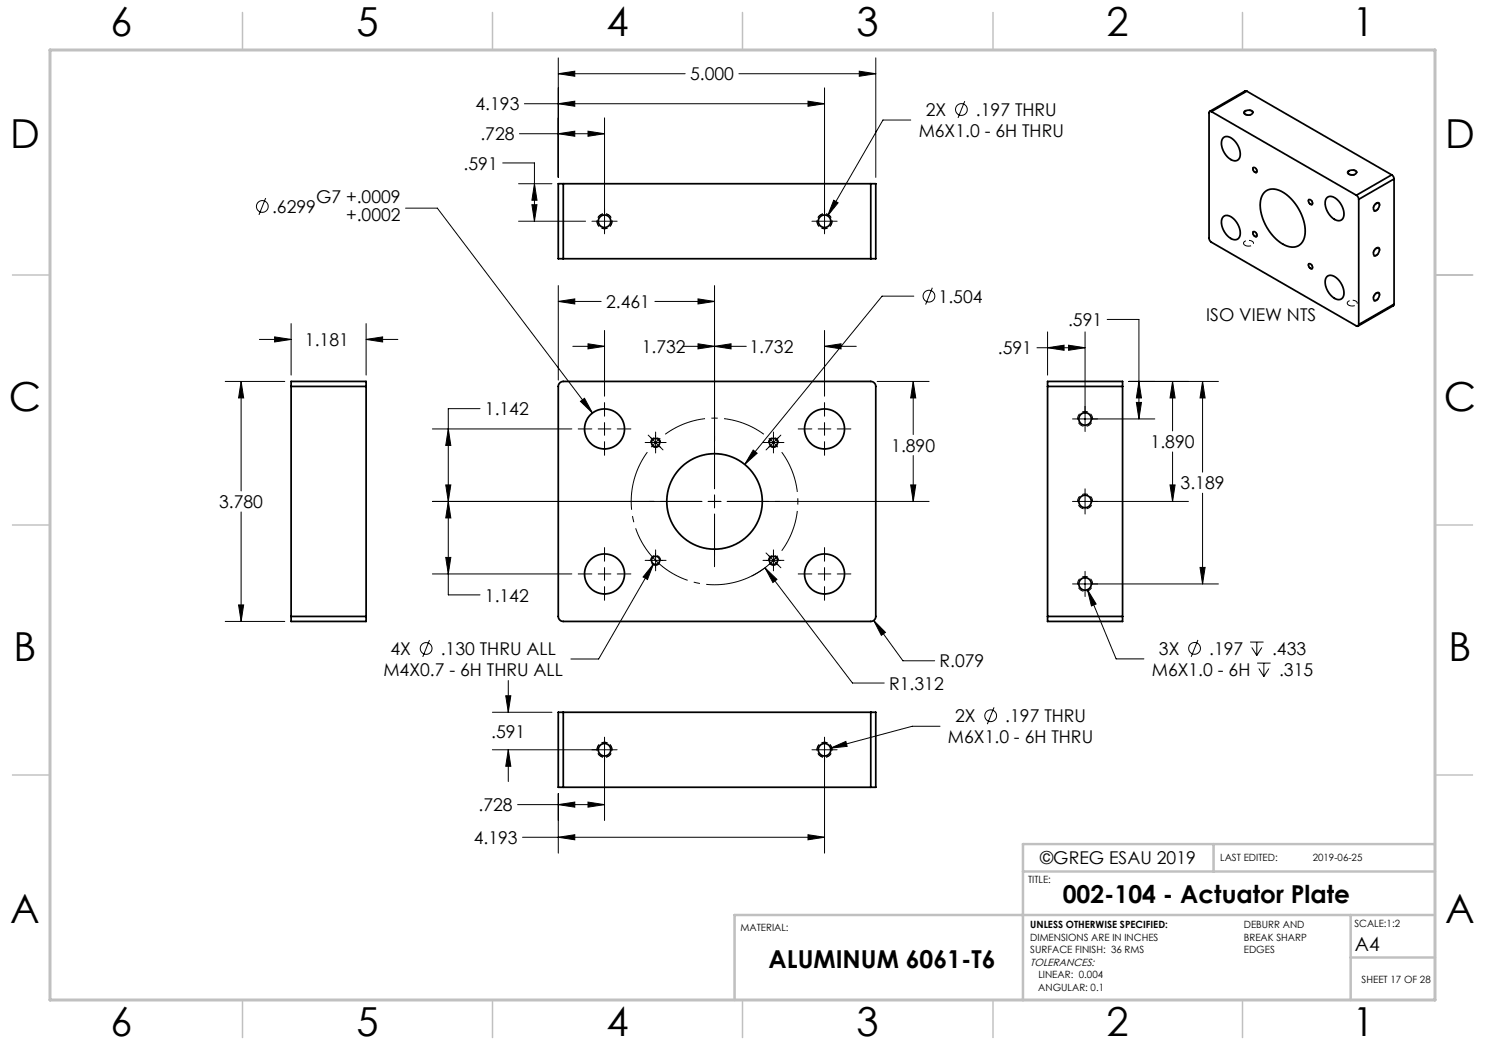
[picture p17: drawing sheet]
<svg xmlns="http://www.w3.org/2000/svg" width="297mm" height="210mm" viewBox="0 0 297 210" stroke-linecap="round" stroke-linejoin="round" font-family="sans-serif">
<defs><g id="words">
<g font-size="8">
<text x="22.1" y="7.1">6</text>
<text x="71.3" y="7.1">5</text>
<text x="121.3" y="7.1">4</text>
<text x="171.3" y="7.1">3</text>
<text x="221.3" y="7.1">2</text>
<text x="270.5" y="7.1">1</text>
<text x="2" y="29.6">D</text>
<text x="289" y="29.6">D</text>
<text x="1.8" y="82.1">C</text>
<text x="288.8" y="82.1">C</text>
<text x="2.7" y="132.1">B</text>
<text x="289.7" y="132.1">B</text>
<text x="2" y="184.6">A</text>
<text x="289" y="184.6">A</text>
<text x="22.1" y="207.1">6</text>
<text x="71.3" y="207.1">5</text>
<text x="121.3" y="207.1">4</text>
<text x="171.3" y="207.1">3</text>
<text x="221.3" y="207.1">2</text>
<text x="270.5" y="207.1">1</text>
</g>
<g font-size="4.9">
<text x="212.6" y="180.5">002-104 - Actuator Plate</text>
<text x="153.7" y="193.7">ALUMINUM 6061-T6</text>
</g>
<text font-size="3.9" x="271" y="190.2">A4</text>
<g font-size="3.5">
<text x="138" y="16.1">5.000</text>
<text x="95.1" y="22.1">4.193</text>
<text x="185.2" y="23.2">2X</text>
<text x="195.2" y="23.2">.197 THRU</text>
<text x="96.1" y="28.1">.728</text>
<text x="183.7" y="27.4">M6X1.0 - 6H THRU</text>
<text x="92.7" y="33.9">.591</text>
<text x="63.2" y="40.7">G7 +.0009</text>
<text x="54.4" y="42.6">.6299</text>
<text x="69.2" y="44.2">+.0002</text>
<text x="121.2" y="61.6">2.461</text>
<text x="187.7" y="60.6">1.504</text>
<text x="213.6" y="65.2">.591</text>
<text x="241.3" y="64.2">ISO VIEW NTS</text>
<text x="61" y="69.2">1.181</text>
<text x="128.3" y="70.6">1.732</text>
<text x="149.9" y="70.6">1.732</text>
<text x="199.6" y="70.9">.591</text>
<text x="97" y="83.1">1.142</text>
<text x="230.1" y="89.6">1.890</text>
<text x="178.2" y="90.3">1.890</text>
<text x="43.8" y="101.6">3.780</text>
<text x="236.1" y="97.9">3.189</text>
<text x="97" y="120.3">1.142</text>
<text x="78.1" y="131">4X</text>
<text x="88.1" y="131">.130 THRU ALL</text>
<text x="231.8" y="131">3X</text>
<text x="241.8" y="131">.197</text>
<text x="254.4" y="131">.433</text>
<text x="76.7" y="135.2">M4X0.7 - 6H THRU ALL</text>
<text x="177.8" y="137.9">R1.312</text>
<text x="187.9" y="133.5">R.079</text>
<text x="230.4" y="135.2">M6X1.0 - 6H</text>
<text x="255.8" y="135.2">.315</text>
<text x="98.2" y="147.5">.591</text>
<text x="189.6" y="148.7">M6X1.0 - 6H THRU</text>
<text x="191" y="144.5">2X</text>
<text x="201.1" y="144.5">.197 THRU</text>
<text x="95.7" y="162.3">.728</text>
<text x="94.7" y="168.8">4.193</text>
<text x="208" y="172.9">©GREG ESAU 2019</text>
</g>
<text font-size="2.1" x="206" y="193.2">TOLERANCES:</text>
<g font-size="2">
<text x="244" y="172.1">LAST EDITED:</text>
<text x="262.6" y="172.1">2019-06-25</text>
<text x="205.6" y="176.6">TITLE:</text>
<text x="206" y="185.7">UNLESS OTHERWISE SPECIFIED:</text>
<text x="248.8" y="185.6">DEBURR AND</text>
<text x="270.9" y="185.4">SCALE:1:2</text>
<text x="148.1" y="186.1">MATERIAL:</text>
<text x="206" y="188.2">DIMENSIONS ARE IN INCHES</text>
<text x="206" y="190.7">SURFACE FINISH: 36 RMS</text>
<text x="248.8" y="188.1">BREAK SHARP</text>
<text x="248.8" y="190.6">EDGES</text>
<text x="207.7" y="195.7">LINEAR: 0.004</text>
<text x="272.3" y="196.6">SHEET 17 OF 28</text>
<text x="207.7" y="198.2">ANGULAR: 0.1</text>
</g>
</g></defs>
<g fill="none" stroke="#000" stroke-width=".2">
<path d="M111.7 14.7l3.3-.5v1.1zM111.7 11.6v23.9M111.7 14.7h25.3M147.8 14.7h27.4M164.9 17.6v29.2M171.9 14.2l3.3 .5-3.3 .6zM175.2 11.6v23.9M53.1 39.6l-1.3 3.4M100.5 32.6h6.4v11.6M103.7 36.7h6.7M103.9 26.7h17M104.9 20.7h60"/>
<path d="M106.9 36.7l.5 3.3h-1zM111.7 26.7l3.3-.5v1.1zM111.7 20.7l3.3-.5v1.1zM117.6 26.2l3.3 .5-3.3 .6zM120.9 23.6v23.2M161.6 20.2l3.3 .5-3.3 .6zM182.1 24h-5.5l-11.1 19.2M193 20.2l-1.4 3.4M81.1 41.6h6.4l31 41M103.7 44.2h13.4M106.4 40.9h1l-.5 3.3zM111.7 57.1v18.9"/>
<path d="M118.4 44.2h5M139.6 59.8l3.3 .5-3.3 .5zM142.9 57.1v40.6M162.4 44.2h5M166.7 40l.9 .6-2.1 2.6zM182.8 59.2h-6.4l-27.5 33.7M186.5 57.5l-1.4 3.4M45 76.3h12M48.2 76.3l.5 3.3h-1zM48.2 76.3v21.9M51.9 67.9h6.3M54.9 67.4l3.3 .5-3.3 .5z"/>
<path d="M58.2 64.7v10.3M73.2 67.9l3.3-.5v1zM73.2 64.7v10.3M73.2 67.9h6.4M111.7 60.3l3.3-.5v1zM111.7 60.3h8.5M114.6 69.3h6.3M117.6 68.8l3.3 .5-3.3 .5zM120.9 66.1v13.1M131 60.3h11.9M136.6 69.3h12.7M139.6 68.8l3.3 .5-3.3 .5z"/>
<path d="M142.9 69.3l3.3-.5v1zM164.9 69.3l3.3-.5v1zM164.9 69.3h6.4M164.9 66.1v13.1M175.4 76.3h10.4M182.6 76.3l.6 3.3h-1.1zM182.6 76.3v10.6M207.4 69.5h9.6M209.5 69.5l3.3-.5v1.1zM209.5 66.4v8.6M213.7 69l3.3 .5-3.3 .6zM217 66.4v19.9"/>
<path d="M221.4 63.9h6.4v19.9M225.8 76.3h17.9M227.8 76.3l.5 3.3h-1zM234.5 76.3l.5 3.3h-1zM234.5 76.3v9.9M240.5 76.3l.5 3.3h-1zM240.5 76.3v18.1M86.5 85.8h27.9M89.1 97h1.1l-.5 3.3zM89.7 85.8l.5 3.3h-1.1zM96 81.7h-6.3v37.3h6.3M115.6 85.8h2.8"/>
<path d="M116.1 80.3l.8-.6 1.6 2.9zM119.6 85.8h2.6M120.9 80.5v2.7M120.9 84.5v2.6M120.9 88.3v2.8M123.4 85.8h2.8M129 88.5h4.2M129.6 87l3 3M131.1 86.4v4.2M132.1 87.6l-1.8 1.8M142.9 99v2.6M150.6 90l.8 .7-2.5 2.2z"/>
<path d="M152.6 88.5h4.2M153.8 87.6l1.8 1.8M154.7 86.4v4.2M156.2 87l-3 3M159.6 85.8h2.8M163.6 85.8h2.6M164.9 80.5v2.7M164.9 84.5v2.6M164.9 88.3v2.8M167.4 85.8h2.8M182.1 97h1.1l-.6 3.3zM182.6 91.1v9.2"/>
<path d="M217 97.8v5M227.3 80.5h1l-.5 3.3zM231 83.8h-16.5M234 97h1l-.5 3.3zM234.5 90.4v9.9M240.5 98.6v18.2M48.2 102.4v21.9M86.5 114.8h27.9M89.1 111.5h1.1l-.5 3.3zM89.7 100.3l.5 3.3h-1.1zM115.6 114.8h2.8M119.6 114.8h2.6"/>
<path d="M120.9 109.5v2.7M120.9 113.5v2.6M120.9 117.3v2.8M123.4 114.8h2.8M129 112.1h4.2M130.7 112.8l-1.2 3.1-.9-.5zM130.7 112.8l-11 19h-5.5M131.1 110v4.2M140.4 100.3h-53.9M141.6 100.3h2.6M142.9 102.8v10.5M145.4 100.3h40.4"/>
<path d="M152.6 112.1h4.2M153 113.6l2.4 2.3-.8 .6zM153 113.6l17.5 23h6.3M153.2 110.6l3 3M154.7 110v4.2M155.3 111.5a16.7 16.7 0 0 1-5 3.7M155.6 111.1l-1.8 1.8M159.6 114.8h2.8M163.6 114.8h2.6M164.9 109.5v2.7M164.9 113.5v2.6M164.9 117.3v2.8"/>
<path d="M167.4 114.8h2.8M214.5 100.3h23.2M214.5 116.8h29.2M217 114.3v5M217.5 117.9l1.7 2.9-.9 .4zM217.5 117.9l5.7 13.9h5.6M240 113.5h1l-.5 3.3zM45 124.3h12M47.7 121h1l-.5 3.3zM85.9 128l-1.3 3.4M101.1 139.2h1.1l-.5 3.3zM101.7 136.1v6.4"/>
<path d="M174.7 124.1l2.4 2.4-.8 .6zM174.7 124.1l5.9 8.1h6.3M239.6 128l-1.4 3.4M250 128.4h2.7M250.4 129.5l1 1.6M251.4 128.4v2.7M251.4 132.6h2.7M251.8 133.7l1 1.6M252.4 129.5l-1 1.6M252.8 132.6v2.7M253.8 133.7l-1 1.6M98.5 142.5h11.9"/>
<path d="M98.5 150h24.9M101.7 150l.5 3.3h-1.1zM101.7 150v6.3M111.7 158.7v11.9M120.9 147.4v16.7M162.4 150h5M164.9 147.4v23.2M166.1 149.6l3.1-1.3 .2 1zM188 145.3h-5.5l-16.4 4.3M198.8 141.5l-1.3 3.3M103.5 160.9h17.4M104.5 167.5h60.4"/>
<path d="M111.7 160.9l3.3-.5v1zM111.7 167.5l3.3-.6v1.1zM117.6 160.4l3.3 .5-3.3 .5zM161.6 166.9l3.3 .6-3.3 .5z"/>
<circle cx="192.3" cy="21.9" r="1.18"/>
<circle cx="52.5" cy="41.3" r="1.18"/>
<circle cx="185.8" cy="59.2" r="1.18"/>
<circle cx="85.2" cy="129.7" r="1.18"/>
<circle cx="238.9" cy="129.7" r="1.18"/>
<circle cx="198.1" cy="143.2" r="1.18"/>
</g>
<path d="M131.1 89.5a1 1 0 0 1-.9-1.5 1 1 0 0 1 1.7-.1 1 1 0 0 1-.6 1.6h-.2M154.7 89.5a1 1 0 0 1-.9-1.5 1 1 0 0 1 1.7-.1 1 1 0 0 1-.7 1.6h-.1M131.1 113.1a1 1 0 0 1-.9-1.5 1 1 0 0 1 1.7-.1 1 1 0 0 1-.6 1.6h-.2M154.7 113.1a1 1 0 0 1-.9-1.5 1 1 0 0 1 1.7-.1 1 1 0 0 1-.7 1.6h-.1" fill="none" stroke="#000" stroke-width=".2" stroke-dasharray="1.3 .6" stroke-dashoffset=".4" stroke-linecap="butt"/>
<path d="M120.9 45.7a1.5 1.5 0 0 1-1.3-2.2 1.5 1.5 0 0 1 2.5-.1 1.5 1.5 0 0 1-1 2.3h-.2M120.9 45.7a1.5 1.5 0 0 0 1.3-2.2 1.5 1.5 0 0 0-2.5-.1 1.5 1.5 0 0 0 1 2.3h.2M164.9 45.7a1.5 1.5 0 0 1-1.3-2.2 1.5 1.5 0 0 1 2.5-.1 1.5 1.5 0 0 1-1 2.3h-.2M164.9 45.7a1.5 1.5 0 0 0 1.3-2.2 1.5 1.5 0 0 0-2.5-.1 1.5 1.5 0 0 0 1 2.3h.2M217 82.3a1.5 1.5 0 0 1 1.3 2.2 1.5 1.5 0 0 1-2.5 .1 1.5 1.5 0 0 1 1-2.3h.2M217 98.8a1.5 1.5 0 0 1 1.3 2.2 1.5 1.5 0 0 1-2.5 .1 1.5 1.5 0 0 1 1-2.3h.2M217 115.3a1.5 1.5 0 0 1 1.3 2.2 1.5 1.5 0 0 1-2.5 .1 1.5 1.5 0 0 1 1-2.3h.2M120.9 148.5a1.5 1.5 0 0 0-1.3 2.2 1.5 1.5 0 0 0 2.5 .1 1.5 1.5 0 0 0-1-2.3h-.2M120.9 148.5a1.5 1.5 0 0 1 1.3 2.2 1.5 1.5 0 0 1-2.5 .1 1.5 1.5 0 0 1 1-2.3h.2M164.9 148.5a1.5 1.5 0 0 0-1.3 2.2 1.5 1.5 0 0 0 2.5 .1 1.5 1.5 0 0 0-1-2.3h-.2M164.9 148.5a1.5 1.5 0 0 1 1.3 2.2 1.5 1.5 0 0 1-2.5 .1 1.5 1.5 0 0 1 1-2.3h.2" fill="none" stroke="#000" stroke-width=".2" stroke-dasharray="1.3 .6" stroke-dashoffset=".7" stroke-linecap="butt"/>
<path d="M251 34.5a.63 .63 0 0 1-.5-.5 .63 .63 0 0 1 .3-.6 .74 .74 0 0 1 .4 1.2l-.2-.1M251 47.4a.63 .63 0 0 1-.5-.6 .63 .63 0 0 1 .3-.6 .74 .74 0 0 1 .4 1.2h-.2M262.1 53.8a.63 .63 0 0 1-.5-.5 .63 .63 0 0 1 .3-.7 .74 .74 0 0 1 .4 1.2h-.2M262.1 40.9a.63 .63 0 0 1-.5-.5 .63 .63 0 0 1 .3-.6 .74 .74 0 0 1 .4 1.2l-.2-.1" fill="none" stroke="#000" stroke-width=".2" stroke-dasharray="1.3 .6" stroke-dashoffset="-.1" stroke-linecap="butt"/>
<path d="M249 22.9a.51 .51 0 0 1-.2-.6 .51 .51 0 0 1 .6-.3 .84 .84 0 0 1 1.2 .7l-.7 .4-.9-.2M269.7 34.9a.51 .51 0 0 1-.2-.6 .51 .51 0 0 1 .6-.3 .84 .84 0 0 1 1.3 .7l-.7 .4-1-.2M249 49.1a1.06 1.06 0 0 0 1.7-.6 1.18 1.18 0 0 0-2 .2l.3 .4M275.3 40.5a.51 .51 0 0 1 .6 .2 .51 .51 0 0 1 0 .6 .84 .84 0 0 1-1.3 .8l.1-.8 .6-.8M275.3 49.5a.51 .51 0 0 1 .6 .1 .51 .51 0 0 1 0 .7 .84 .84 0 0 1-1.3 .8l.1-.8 .6-.8M275.3 58.5a.51 .51 0 0 1 .6 .1 .51 .51 0 0 1 0 .7 .84 .84 0 0 1-1.3 .7l.1-.8 .6-.7M269.7 61a1.06 1.06 0 0 0 1.7-.5 1.18 1.18 0 0 0-2 .2l.3 .3" fill="none" stroke="#000" stroke-width=".2" stroke-dasharray="1.3 .6" stroke-linecap="butt"/>
<path d="M152.8 86.9a16.7 16.7 0 0 0-19.8 0M156.3 110.1a16.7 16.7 0 0 0 0-19.7" fill="none" stroke="#000" stroke-width=".2" stroke-dasharray="15.2 1.3 1.3 1.3" stroke-dashoffset="6.6" stroke-linecap="butt"/>
<path d="M129.5 90.4a16.7 16.7 0 0 0 1.6 21.7 16.7 16.7 0 0 0 21.7 1.6" fill="none" stroke="#000" stroke-width=".2" stroke-dasharray="15.2 1.3 1.3 1.3" stroke-dashoffset="3" stroke-linecap="butt"/>
<path d="M287 55h7.5M287 144.8v55.2h-187.2" fill="none" stroke="#c0c0c0" stroke-width=".35"/>
<path d="M204.6 174.3h82.4M242.7 168.8v5.5M287 168.8h-82.4v31.3M270.1 183v17M270.1 191.5h16.9M287 183h-140.1v17" fill="none" stroke="#c0c0c0" stroke-width=".5"/>
<g fill="none" stroke="#c0c0c0" stroke-width=".3">
<path d="M48.5 2.5v7.5M98.5 2.5v7.5M148.5 2.5v7.5M198.6 2.5v7.5M248.5 2.5v7.5M2.5 55h7.5M287 55h7.5M2.5 105h7.5M287 105h7.5M2.5 155h7.5M287 155h7.5M48.5 200v7.5"/>
<path d="M98.5 200v7.5M148.5 200v7.5M198.6 200v7.5M248.5 200v7.5"/>
</g>
<path d="M10 10h277v190h-277z" fill="none" stroke="#c0c0c0" stroke-width=".6"/>
<path d="M142.9 69.3l3.3-.5v1zM117.6 68.8l3.3 .5-3.3 .5zM139.6 68.8l3.3 .5-3.3 .5zM164.9 69.3l3.3-.5v1zM116.1 80.3l2.4 2.3-1.6-2.9zM89.1 97h1.1l-.5 3.3zM89.7 85.8l.5 3.3h-1.1zM89.7 100.3l.5 3.3h-1.1zM89.1 111.5h1.1l-.5 3.3zM182.6 76.3l.6 3.3h-1.1zM182.1 97h1.1l-.6 3.3zM139.6 59.8l3.3 .5-3.3 .5zM111.7 60.3l3.3-.5v1zM150.6 90l-1.7 2.9 2.5-2.2zM153 113.6l1.6 2.9 .8-.6zM130.7 112.8l-2.1 2.6 .9 .5zM174.7 124.1l1.6 3 .8-.6zM117.6 26.2l3.3 .5-3.3 .6zM111.7 26.7l3.3-.5v1.1zM111.7 20.7l3.3-.5v1.1zM161.6 20.2l3.3 .5-3.3 .6zM106.9 36.7l.5 3.3h-1zM106.4 40.9h1l-.5 3.3zM166.7 40l-1.2 3.2 2.1-2.6zM111.7 14.7l3.3-.5v1.1zM171.9 14.2l3.3 .5-3.3 .6zM101.1 139.2h1.1l-.5 3.3zM101.7 150l.5 3.3h-1.1zM111.7 160.9l3.3-.5v1zM117.6 160.4l3.3 .5-3.3 .5zM111.7 167.5l3.3-.6v1.1zM161.6 166.9l3.3 .6-3.3 .5zM166.1 149.6l3.3-.3-.2-1zM227.8 76.3l.5 3.3h-1zM227.3 80.5h1l-.5 3.3zM234.5 76.3l.5 3.3h-1zM234 97h1l-.5 3.3zM240.5 76.3l.5 3.3h-1zM240 113.5h1l-.5 3.3zM209.5 69.5l3.3-.5v1.1zM213.7 69l3.3 .5-3.3 .6zM217.5 117.9l.8 3.3 .9-.4zM54.9 67.4l3.3 .5-3.3 .5zM73.2 67.9l3.3-.5v1zM48.2 76.3l.5 3.3h-1zM47.7 121h1l-.5 3.3z" fill="#000"/>
<g fill="none" stroke="#000" stroke-width=".35">
<path d="M249.4 18.2h-.4l-7.1 4.1M249.4 18.2l-7.1 4.1M249.4 18.2l28.9 16.8M112.7 36.7h-1v15h1M112.7 36.7v15M112.7 36.7h61.5M174.2 36.7h1v15h-1M174.2 36.7v15M242.3 22.3a.29 .29 0 0 0-.4 0 .29 .29 0 0 0-.1 .3v25l.2 .6 29.3 17a.29 .29 0 0 0 .3 0 .29 .29 0 0 0 .1-.3M242.3 22.3l29 16.8M244.7 27.5a1.86 1.86 0 0 1 2.4 .9 2.99 2.99 0 0 1 .6 3.5 1.71 1.71 0 0 1-2.4-.7 3.2 3.2 0 0 1-.7-3.5zM249 22.3a1.01 1.01 0 0 1 1.5 .2 .93 .93 0 0 1-1.6 0z"/>
<path d="M250.6 33.6a.55 .55 0 0 1 .7 .2 .55 .55 0 0 1-.1 .7 .72 .72 0 0 1-.6-.9zM253 38.4a3.3 3.3 0 0 1 4.2 .5 9.4 9.4 0 0 1 3.7 8.6 2.55 2.55 0 0 1-4 1.5 9.5 9.5 0 0 1-4.8-8.9l.3-1zM261.8 40a.55 .55 0 0 1 .6 .2 .55 .55 0 0 1-.1 .7 .72 .72 0 0 1-.5-.9zM265.4 39.5a1.86 1.86 0 0 1 2.5 .9 2.99 2.99 0 0 1 .5 3.5 1.71 1.71 0 0 1-2.3-.8 3.2 3.2 0 0 1-.8-3.5zM269.7 34.2a1.01 1.01 0 0 1 1.6 .3 .93 .93 0 0 1-1.7-.1zM271.3 39.1l.3 .3 .1 .5M271.7 39.9v25M278.3 35l.4 .3 .1 .5M278.3 35l-7 4.1M278.8 35.8l-7.1 4.1M278.8 35.8v25M112.7 51.7h61.5"/>
<path d="M244.7 43.3a1.86 1.86 0 0 1 2.4 .9 2.99 2.99 0 0 1 .6 3.5 1.71 1.71 0 0 1-2.4-.7 3.2 3.2 0 0 1-.7-3.6zM250.6 46.4a.55 .55 0 0 1 .7 .3 .55 .55 0 0 1-.1 .6 .72 .72 0 0 1-.6-.9zM261.8 52.8a.55 .55 0 0 1 .6 .3 .55 .55 0 0 1-.1 .6 .72 .72 0 0 1-.5-.9zM265.4 55.3a1.86 1.86 0 0 1 2.5 .9 2.99 2.99 0 0 1 .5 3.4 1.71 1.71 0 0 1-2.3-.7 3.2 3.2 0 0 1-.8-3.5zM275 40.9a.48 .48 0 0 1 .8-.2 .48 .48 0 0 1 0 .8 .58 .58 0 0 1-.4 .6 .58 .58 0 0 1-.7-.3l.1-.5zM275 49.9a.48 .48 0 0 1 .8-.2 .48 .48 0 0 1 0 .7 .58 .58 0 0 1-.4 .6 .58 .58 0 0 1-.7-.2l.1-.5zM275 58.9a.48 .48 0 0 1 .8-.2 .48 .48 0 0 1 0 .7 .58 .58 0 0 1-.4 .6 .58 .58 0 0 1-.7-.2l.1-.5zM58.2 77.3v-1h15v1M58.2 77.3h15M58.2 77.3v46M73.2 77.3v46M111.9 76.6l.8-.3h61.5a1 1 0 0 1 1 1v46a1 1 0 0 1-1 1h-61.5a1 1 0 0 1-1-1v-46z"/>
<path d="M209.5 77.3v-1h15v1M209.5 77.3v46M209.5 77.3h15M224.5 77.3v46M278.8 60.8l-.1 .3-7.1 4.1M278.8 60.8l-7.1 4.1M58.2 123.3v1h15v-1M58.2 123.3h15M209.5 123.3v1h15v-1M209.5 123.3h15M112.7 142.5h-1v15h1M112.7 142.5v15"/>
<path d="M112.7 142.5h61.5M112.7 157.5h61.5M174.2 142.5h1v15h-1M174.2 142.5v15"/>
<circle cx="120.9" cy="44.2" r="1.25"/>
<circle cx="164.9" cy="44.2" r="1.25"/>
<circle cx="120.9" cy="85.8" r="4"/>
<circle cx="131.1" cy="88.5" r=".82"/>
<circle cx="154.7" cy="88.5" r=".82"/>
<circle cx="164.9" cy="85.8" r="4"/>
<circle cx="217" cy="83.8" r="1.25"/>
<circle cx="120.9" cy="114.8" r="4"/>
<circle cx="131.1" cy="112.1" r=".82"/>
<circle cx="142.9" cy="100.3" r="9.5"/>
<circle cx="154.7" cy="112.1" r=".82"/>
<circle cx="164.9" cy="114.8" r="4"/>
<circle cx="217" cy="100.3" r="1.25"/>
<circle cx="217" cy="116.8" r="1.25"/>
<circle cx="120.9" cy="150" r="1.25"/>
<circle cx="164.9" cy="150" r="1.25"/>
</g>
<use href="#words"/>
</svg>
